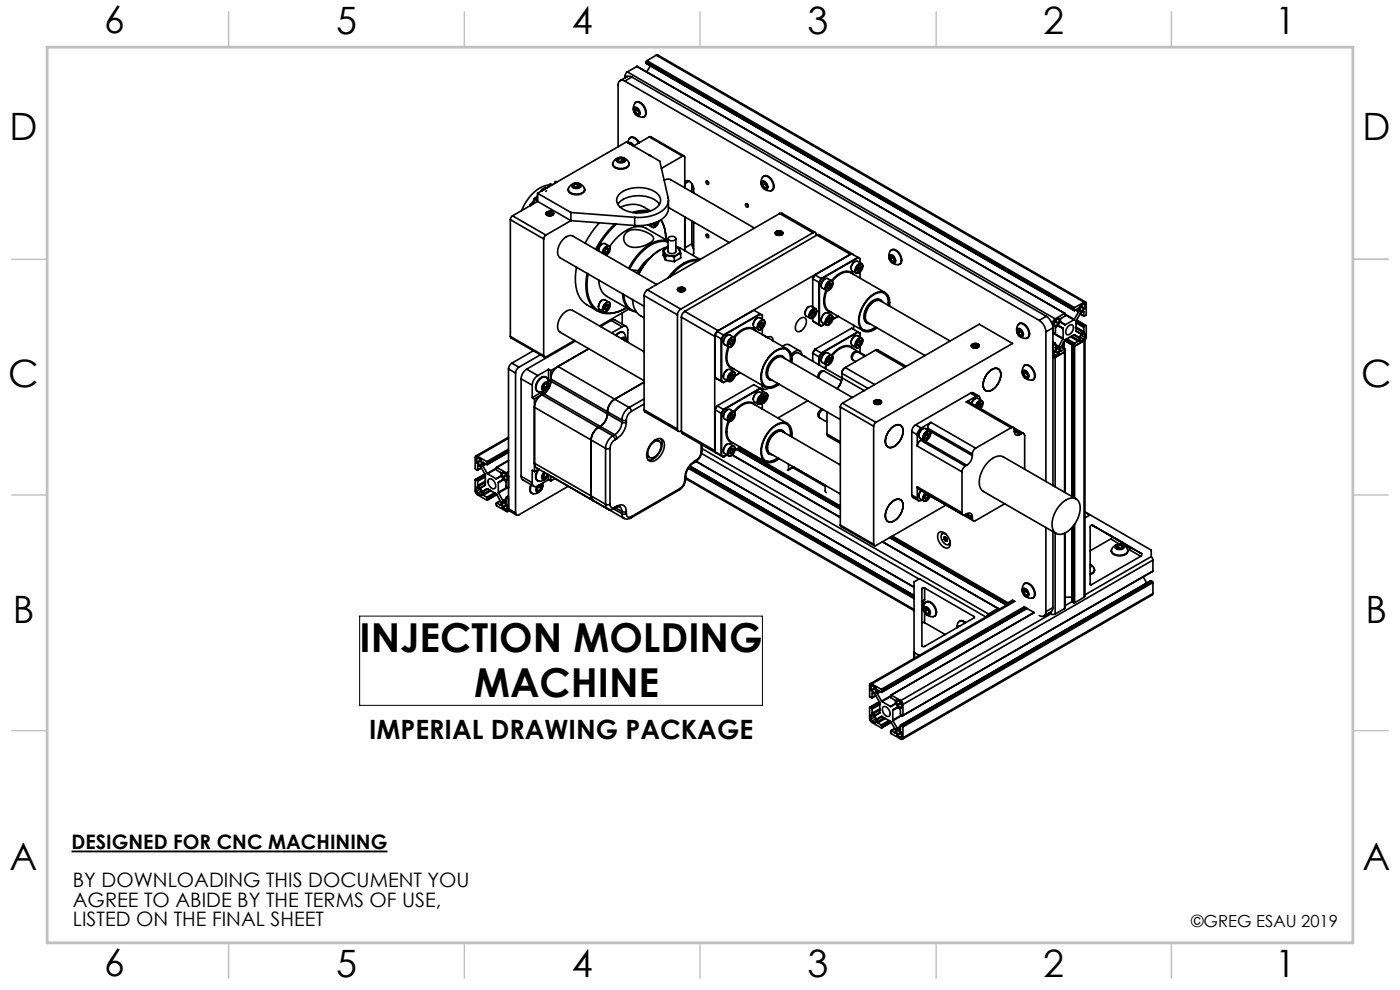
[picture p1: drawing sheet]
<svg xmlns="http://www.w3.org/2000/svg" width="297mm" height="210mm" viewBox="0 0 297 210" stroke-linecap="round" stroke-linejoin="round" font-family="sans-serif">
<defs><g id="words">
<g font-size="8.5">
<text x="76.3" y="138.3">INJECTION MOLDING</text>
<text x="100.6" y="147.8">MACHINE</text>
</g>
<g font-size="8">
<text x="22.1" y="7.1">6</text>
<text x="71.3" y="7.1">5</text>
<text x="121.3" y="7.1">4</text>
<text x="171.3" y="7.1">3</text>
<text x="221.3" y="7.1">2</text>
<text x="270.5" y="7.1">1</text>
<text x="2" y="29.6">D</text>
<text x="289" y="29.6">D</text>
<text x="1.8" y="82.1">C</text>
<text x="288.8" y="82.1">C</text>
<text x="2.7" y="132.1">B</text>
<text x="289.7" y="132.1">B</text>
<text x="2" y="184.6">A</text>
<text x="289" y="184.6">A</text>
<text x="22.1" y="207.1">6</text>
<text x="71.3" y="207.1">5</text>
<text x="121.3" y="207.1">4</text>
<text x="171.3" y="207.1">3</text>
<text x="221.3" y="207.1">2</text>
<text x="270.5" y="207.1">1</text>
</g>
<text font-size="5.6" x="78.3" y="156.8">IMPERIAL DRAWING PACKAGE</text>
<g font-size="4.2">
<text x="15.2" y="180.2">DESIGNED FOR CNC MACHINING</text>
<text x="15.5" y="188.2">BY DOWNLOADING THIS DOCUMENT YOU</text>
<text x="15.5" y="192.3">AGREE TO ABIDE BY THE TERMS OF USE,</text>
<text x="15.5" y="196.5">LISTED ON THE FINAL SHEET</text>
</g>
<text font-size="3.5" x="252.7" y="196.6">©GREG ESAU 2019</text>
</g></defs>
<path d="M15.2 180.6h67" fill="none" stroke="#000" stroke-width=".4"/>
<path d="M76.3 130.7h85.4v18.9h-85.4z" fill="none" stroke="#000" stroke-width=".21"/>
<path d="M287 55h7.5M287 144.8v55.2h-187.2" fill="none" stroke="#c0c0c0" stroke-width=".35"/>
<g fill="none" stroke="#c0c0c0" stroke-width=".3">
<path d="M48.5 2.5v7.5M98.5 2.5v7.5M148.5 2.5v7.5M198.6 2.5v7.5M248.5 2.5v7.5M2.5 55h7.5M287 55h7.5M2.5 105h7.5M287 105h7.5M2.5 155h7.5M287 155h7.5M48.5 200v7.5"/>
<path d="M98.5 200v7.5M148.5 200v7.5M198.6 200v7.5M248.5 200v7.5"/>
</g>
<path d="M10 10h277v190h-277z" fill="none" stroke="#c0c0c0" stroke-width=".6"/>
<g fill="none" stroke="#000" stroke-width=".35">
<path d="M132.5 17.2a.86 .86 0 0 0-1-.1 .86 .86 0 0 0-.4 .9v13.1M132.5 17.2l88 50.8M132.6 16.1v.4M132.6 16.1l.4 .2M133.1 15.3l-.3 .3-.2 .5M133.1 15.3l90.7 52.3M134 16.3l-.7-.1-1.8 .9M134 16.3l-1.5 .9M134 16.3l88 50.8M135.1 14.1l90.8 52.4M135.1 14.1l90.7 52.4M135.1 14.1l-2 1.2"/>
<path d="M137.1 13.4l90.8 52.5M137.1 13.1l90.7 52.4M137.1 13.4l90.7 52.4M137.1 13.1v.3M137.2 12.9l-.1 .2M137.2 12.9l90.8 52.4M138 14l-.8 1.3M139.2 11.7h.4l90.7 52.4M139.2 11.7l90.8 52.4M139.2 11.7l-2 1.2M115.4 40v.2h-.1M115.4 40l.2 .1"/>
<path d="M116.5 39.6l-.6 .3-.2-.1-.3 .2M116.6 39.3a7 7 0 0 0-5.3 4.1l-.6 1.3M116.6 39.2l-.1 .4M116.6 39.2l.2-.2 .3 .2M116.6 39.2l.3 .1M117.7 38.6l-.1 .3M117.7 38.6h.5M117.7 38.6l.3 .1M120.8 39.5a1.83 1.83 0 0 1 3.2 .7 2.02 2.02 0 0 1-2.9 .7 .76 .76 0 0 1-.5-1zM121.5 39.1l.9-.3a.74 .74 0 0 1 .9 .8 1.25 1.25 0 0 1-2-.1zM121.5 39.5a1.04 1.04 0 0 0 1.3 .2M121.5 39.5l.3 .3"/>
<path d="M121.7 39.1l-.2 .4M121.7 39.1v.6l.8-.1M122.5 39l-.8 .1M122.5 39l.5 .3M122.5 39.6l.3 .2M122.5 39v.6M123 39.3l-.2 .4M130 34.7a1.19 1.19 0 0 0 1.3 1.1h.9a1.19 1.19 0 0 0 1.3-1.1M130.3 34.1a1.73 1.73 0 0 1 1.9-.7 1.73 1.73 0 0 1 1.2 1.6 2.28 2.28 0 0 1-3.4 0v-.5zM130.9 33.6l.9-.2a.74 .74 0 0 1 .9 .7 1.25 1.25 0 0 1-2-.1zM131 34.1a1.04 1.04 0 0 0 1.3 .2M131 34.1l.2 .2"/>
<path d="M131.2 33.7l-.2 .4M131.2 33.7v.6l.7-.1M131.9 33.5l.6 .4M131.9 33.5l-.7 .2M131.9 34.2l.3 .1M131.9 33.5v.7M132.5 33.9l-.2 .4M133.2 30.3a.95 .95 0 0 1 .5-1.1 .95 .95 0 0 1 1.2 .3l.6 .8M133.3 30.3h.1a.94 .94 0 0 1 1.1 .6M133.5 30.5h.4M133.7 29.2a1.51 1.51 0 0 1 1.9 1.1M133.9 30.5l.4 .4"/>
<path d="M133.9 30.5h-.3M134 30.5v.2M134.5 22.8a1.13 1.13 0 0 1 1.1 1.7 1.13 1.13 0 0 1-1.1-1.7zM134.6 23.7l.5 .6M134.6 23v.7M134.7 21.9a1.09 1.09 0 0 1 1.7 .5l.4 .8a1.02 1.02 0 0 1 .1 1.1 1.02 1.02 0 0 1-1 .5 1.86 1.86 0 0 1-1.2-2.9zM135 21.7h-.1M135 21.7a2.02 2.02 0 0 1 2.1 2.2l-.2 .6-.3 .3M135.1 23a1.04 1.04 0 0 1 .5 1.2M135.1 23h-.5M135.2 23.4l.4 .5-.5 .4M135.2 23v.4"/>
<path d="M135.2 23.4l-.6 .3M135.6 24.2l-.5 .1M135.6 23.9v.3M137.7 29h.4l7 4.1M137.7 29l-3.3 2M137.7 29l7.1 4.1M137.7 32.9l.4 .2M137.8 32.9l.2 .2M140.9 38.2a1.31 1.31 0 0 1 1.3-.1l17.9 10.3M144.8 33.1a.29 .29 0 0 1 .3 0 .29 .29 0 0 1 .2 .3v6.4M144.8 33.1l-4.5 2.6M146.2 38.4l-.9 .6a.65 .65 0 0 1 .4-.7 .65 .65 0 0 1 .8 .4l.3 .3a2.61 2.61 0 0 1 .4 1.9"/>
<path d="M146.8 39v1.7M149.8 38.4a.43 .43 0 0 1 .5 .2 .43 .43 0 0 1-.1 .5l-.4-.4zM150.2 38.6l.1 .1M161.7 38.4a1.13 1.13 0 0 1 1 1.7 1.13 1.13 0 0 1-1-1.7zM161.7 39.3l.5 .6M161.7 38.7v.6M161.8 37.6a1.09 1.09 0 0 1 1.7 .4l.4 .8a1.02 1.02 0 0 1 .1 1.2 1.02 1.02 0 0 1-1 .5 1.86 1.86 0 0 1-1.2-2.9zM162 37.4a1.19 1.19 0 0 1 1.6 .5l.4 .8a1.19 1.19 0 0 1-.3 1.7M162.2 38.6a1.04 1.04 0 0 1 .5 1.3M162.2 38.6l-.5 .1M162.3 38.7v.3M162.3 39l.4 .6-.5 .3"/>
<path d="M162.3 39l-.6 .3M162.7 39.9h-.5M162.7 39.5v.4M108.3 46.6l7 4.1M108.3 46.6v24.8M108.7 45.8l-.3 .3-.1 .5M108.7 45.8l7.1 4.1M112.9 43.4l-.3-.2-.1 .4M113.3 42.2a.79 .79 0 0 1-.7 1.1M113.3 42.2l.2-.3 .5 .3M113.3 42.2l.7 .4M113.4 42.3l-.7 1"/>
<path d="M114 41.9l-.3 .1M114 41.5l-.4 .5M114 41l18.9-10.9 7.1 4.1 1.8 7.8a3 3 0 0 1-2.2 3.2l-2.3 .8-2.7 .1M114 42.7l-5.3 3.1M114 41l7.1 4.1M114 41v1.7M114 42.7l7.1 4.1M115 40.3h.1M115.3 40.2l-.3 .1M115.3 40.2v.1M115.3 50.7v24.7M115.4 40.1l-.4 .1-.1 .3"/>
<path d="M115.4 40.1l-.5 .1v.3M115.4 40.2h-.1M115.8 49.9l-.3 .3-.2 .5M115.9 45.1l.7-.3a.6 .6 0 0 1 .8 .7l-.8 .3a.6 .6 0 0 1-.7-.7zM115.9 40.4l-.1 .2M116 45h.1M116.1 45.4a.78 .78 0 0 0 .9 .1M116.1 45.4l.2 .2 .5-.1M116.2 45.1l-.1 .3M116.2 45.1v.4M116.8 44.8l-.8 .2M116.8 44.8a.55 .55 0 0 1 .6 .6 .89 .89 0 0 1-1.6-.2l.2-.2"/>
<path d="M116.8 44.8l.4 .2 .3 .3M116.8 45l.4 .2M116.8 45l-.6 .1M116.8 45.5l.1 .1h-.6M116.8 45v.5M117.2 45.2l-.2 .3M120.5 40.2a1.19 1.19 0 0 0 1.3 1.1h.9a1.19 1.19 0 0 0 1.3-1.1M121.1 46.8l-5.3 3.1M121.1 45.1l13.5 1M121.1 45.1v1.7M121.1 46.8l13.5 1M122.3 56.7a8.1 8.1 0 0 0 1.6 7.5l2.9 1.8"/>
<path d="M124.5 58a8.1 8.1 0 0 0 1.6 7.5 5.8 5.8 0 0 0 6.8-.2 5.6 5.6 0 0 1-6.5 .2 7.9 7.9 0 0 1-1.6-7.4M127 59.4a4.1 4.1 0 0 0 1.7 3.5l5.1 2.9M127.1 47.3l-1.7 2.1-1.3 2.2M127.8 51.7a1.69 1.69 0 0 0-.8 1.5 1.44 1.44 0 0 1 1.4-1.5l.8 .5M127.9 53.8a1.36 1.36 0 0 1 1.3-1.5 1.34 1.34 0 0 1-.6 1.9l.1-.1M128.3 53.4l.2 .3M128.3 53.2h.1M128.3 53.2l.6 .3M128.4 53l-.1 .2M128.7 52.8l.4 .2M128.9 53.5l-.4 .2M128.9 52.7a.76 .76 0 0 0-.6 .7"/>
<path d="M128.9 52.7l.2 .3M128.9 52.7l-.3 .1M129.1 53l-.2 .5M129.4 52.8v-.1a.5 .5 0 0 0-.2-.5 .5 .5 0 0 0-.5 0l-.7 .7-.2 .8M130.4 47.5l-2 2.3-2 3.1M130.8 47.5l-2.3 2.4-1.9 3.1M131.1 43.3a6.1 6.1 0 0 1 6.6-1.4 3.9 3.9 0 0 1 2.2 1.4M131.3 41.3a6.5 6.5 0 0 1 8.4 .1 2.04 2.04 0 0 1-1.2 3.1 6.9 6.9 0 0 1-7.1-.7 1.73 1.73 0 0 1-.1-2.5zM131.6 44a5.8 5.8 0 0 1 6.4 .7M132.9 49.3a4.6 4.6 0 0 1 5.2 .5 .88 .88 0 0 1 .5 .8 .88 .88 0 0 1-.6 .8 4.6 4.6 0 0 1-5.1 .5 1.74 1.74 0 0 1 0-2.6zM134.6 46.1v1.7M137.5 47.7l.9 .5"/>
<path d="M137.5 44.9l-1-.1-1.7 .3M137.9 44.8a5.7 5.7 0 0 0-3.7 .3M138 54.6l-1.8 1.7-1 1.7 .2-.6-1.4-.1M138.1 47.5a.54 .54 0 0 0 .2 .7 .54 .54 0 0 0 .7-.1M138.6 47.4v.3zM138.6 47.5l.4 .2M138.6 47.7h.4M139.2 47.2l.1 .1M139.3 47.1v.2M139.3 47.3l-.3 .4M139.4 47.1l-.1 .2M139.8 46.9l-.4 .9a.65 .65 0 0 1-1.1 .2l-.1-.5"/>
<path d="M140.1 53a11.9 11.9 0 0 0-4.6 5.1M140.1 53a12.5 12.5 0 0 0-4.6 5.2M140.2 46.6a7.7 7.7 0 0 1 1.1 4.2v-.2a7.3 7.3 0 0 0-1.1-3.9M140.7 53.2l.2 .4M140.7 53.2v.9l.5 1.1M140.9 53.6a1.52 1.52 0 0 0 1.2 .7M140.9 53.6l.3 .6M141.2 55.2l1.8 .3M141.2 54.2v1M141.2 54.2l.9 .1M141.4 52.6l.3-.1zM141.4 52.6a.72 .72 0 0 0-.5 1"/>
<path d="M141.4 52.6l-.7 .6M141.7 52.3l-1.6 .7M141.7 51.1l-4.6-2.7a4.3 4.3 0 0 0-4.6 .7l-1.3 1-1.9 2.2M141.7 51.2a5 5 0 0 0-4.8 1.3l-2 2.1-1.5 2.3M141.7 51.4a5 5 0 0 0-4.7 1.3l-1.9 2-1.5 2.3M141.7 50.6v2.7a.96 .96 0 0 0 1.7 0v-2.7M141.8 42.5a5.5 5.5 0 0 1-.3 2.8 6.7 6.7 0 0 1-6 2.6l-.9-.1M141.8 44l12.9 7.5M141.8 50.4l.9-.3a.62 .62 0 0 1 .7 .6 .95 .95 0 0 1-1.7-.2zM142.1 54.3l.9 .2M143 54.5v1M143.4 52.3l.8 .3 4.3 2.4"/>
<path d="M143.4 52.5l.5 .2 .3 .4zM143.7 54l-.7 .3h-.9M143.7 54l-.7 .5M144.2 53.1a.72 .72 0 0 1-.5 .9M144.2 53.1l.2 .6M144.4 53.7l-.7 .3M144.4 53.7v1l-1.4 .8M145.3 46v7.2M146.8 51.7l-1.5 .9 .1 .7M146.8 51.7l.4 1.1M146.8 46.9v4.8M147.2 47.1v6.6l-.2 .5"/>
<path d="M148.1 55.3a7.4 7.4 0 0 0-5.9 3.4M148.4 55.1a5.6 5.6 0 0 0-4.8 1.7l-1.9 2.2M149.8 49.7a.43 .43 0 0 1 .5 .3 .43 .43 0 0 1-.1 .4l-.4-.4zM150 48.8h.1M150.2 49.9l.1 .1M158.2 43.2a.43 .43 0 0 1 .5 .3 .43 .43 0 0 1-.2 .5l-.3-.3zM158.6 43.4l.1 .1M164.5 49.3l.8-.3a.6 .6 0 0 1 .8 .6l-.8 .3a.6 .6 0 0 1-.8-.6zM164.7 49.1l-.2 .5 .6 .3M164.7 49.1h.1M164.7 49.5a.78 .78 0 0 0 1 .2M164.7 49.5l.2 .2 .5-.1"/>
<path d="M164.9 49.2l-.2 .3M164.9 49.2v.5M165.4 45.3l.5-.1 7.1 4.1M165.4 45.3l7.1 4.1M165.4 45.3l-28 16.2M165.4 49.1l.4 .3M165.4 49.1l-.5 .1M165.4 49.6l.2 .1h-.6M165.4 49.1v.5M165.8 49.8l-.6 .1M165.8 49.8l-.7 .1M165.8 49.4l-.1 .3"/>
<path d="M165.8 49.1h.1M165.9 49.7l.2-.2a.83 .83 0 0 0-.8-.5 .83 .83 0 0 0-.8 .5l.6 .4M165.9 49.7l-.1 .1M172.4 59.1v6M172.5 49.4a.46 .46 0 0 1 .5 0 .46 .46 0 0 1 .2 .5M172.5 49.4l-28.1 16.2M172.9 58.3l-.5 .8 1.3 .8M172.9 58.3l1.3 .8M172.9 58.3h.1M173.3 49.9l.5-.1 7.1 4.1M173.3 49.9l7.1 4M173.3 49.9l-28 16.2"/>
<path d="M173.7 59.9h.1M173.7 59.9v9M173.8 59.9v9M174.2 59.1l-.5 .8M174.2 59.1l.1 .1M174.3 59.2l-.5 .7M175 59.2l-.6 .7-.2 .7M175.7 59.9a.56 .56 0 0 1 .9-.1 1.42 1.42 0 0 1-1.1 1.8 .94 .94 0 0 1 0-1.5zM176.5 59.6l-.9-.5a1.35 1.35 0 0 0-1.4 1.5M176.5 59.7a4.2 4.2 0 0 1 3.6-2l7.7 4.4M180.3 57.6l.7 .6M180.4 53.9l-28.1 16.2"/>
<path d="M180.5 56.9l.2 .5 .9 .5M180.6 53.9h-.2M180.7 53.8l1.8 1.1v.8M180.7 53.8l-7.8 4.5M180.7 53.8l.3 .2M181 58.2a2.32 2.32 0 0 0-3.4 .1l-1.2 1.2M181.4 55.5l-.7 .7-.2 .7M181.8 57.1l.1 .3M181.9 57.2l.4 .2M181.9 56.9v.5M181.9 57.4h.4M182 54.7l-7.7 4.5"/>
<path d="M182 54.7l.5 .2M182 54.7l-7.8 4.4M182.1 56.2a.56 .56 0 0 1 .8-.1 1.42 1.42 0 0 1-1.1 1.9 .94 .94 0 0 1 0-1.5zM182.1 56.6v.1M182.1 56.7l-.2 .2M182.1 56.7l.5 .3M182.3 56.5h.3M182.3 56.5l-.4 .4M182.3 57.9h-.1M182.5 57.7v1.3M182.6 57l-.3 .4M182.6 56.5v.5"/>
<path d="M182.8 55.9l-.9-.5a1.34 1.34 0 0 0-1.4 1.5M183 56.5a.5 .5 0 0 0-.2-.5 .5 .5 0 0 0-.5-.1l-.7 .8a.7 .7 0 0 0-.3 .8 .7 .7 0 0 0 .7 .5l.2-.1M188.8 54.1a1.13 1.13 0 0 1 1 1.7 1.14 1.14 0 0 1-1-1.7zM188.8 55l.5 .6M188.8 54.3v.7M188.9 53.2a1.09 1.09 0 0 1 1.7 .5l.4 .7a1.02 1.02 0 0 1 .2 1.2 1.02 1.02 0 0 1-1.1 .5 1.86 1.86 0 0 1-1.2-2.9zM189.1 53a1.19 1.19 0 0 1 1.6 .6l.4 .8a1.19 1.19 0 0 1-.3 1.7M189.3 54.3a1.04 1.04 0 0 1 .5 1.2M189.3 54.3h-.5M189.4 54.3v.4M189.4 54.7l.4 .5-.5 .4M189.4 54.7l-.6 .3"/>
<path d="M189.8 55.5l-.5 .1M189.8 55.2v.3M107.9 78.3v29.9M107.9 78.3l1.5 .8M108.3 71.4l.1 .3 7.1 4.1M108.3 71.4l7 4M108.6 77a1.56 1.56 0 0 0-.7 1.3M108.6 77l1.5 .9M109.4 79.1v29.7M110.1 77.9a1.56 1.56 0 0 0-.7 1.2M111.7 78.3a2.6 2.6 0 0 0-1.1 2M111.7 78.3l2.4 1.4"/>
<path d="M113.1 74.4l-4.5 2.6M114.1 79.7a2.6 2.6 0 0 0-1.2 2M114.6 75.3l-4.5 2.6M116.4 78.3l-2.3 1.4M116.4 78.3v2.3M116.4 78.3l.4 .3M116.8 78.6v2.3a3.4 3.4 0 0 1-1.5 2.6M121.9 72.2l-6.1 3.5a.29 .29 0 0 1-.3 .1 .29 .29 0 0 1-.2-.4M122.1 72.3l-10.4 6M124.9 74l-8.1 4.6M127.4 64l-.4 1.1M127.4 64l-.2 .3a1.07 1.07 0 0 0 0 1.3l.8 .5"/>
<path d="M127.4 64a.83 .83 0 0 1 1-.4l.8 .5M127.8 63.7l-.4 .3M128.3 65.3v.3M128.3 65.4l.4 .2M128.3 65.6h.4M128.3 64.6a.65 .65 0 0 1 1.1-.2 1.39 1.39 0 0 1-1.2 1.7 1.06 1.06 0 0 1 .1-1.5zM128.3 65.1v.5M128.5 64.9l-.2 .2M128.5 64.9l.5 .3M128.5 64.8v.1M128.7 64.7h.3M128.7 64.7l-.4 .4"/>
<path d="M129 65.2l-.3 .4M129 64.7v.5M129.4 64.7l-.2-.6a1.29 1.29 0 0 0-1.2 .7 1.29 1.29 0 0 0 .1 1.4l.6-.2M129.6 68l.5-.2 .4 .1 2.3 1.3M129.6 68l2.4 1.3M129.6 68l-2.2 1.3M130.7 71.2a1.1 1.1 0 0 1 1.7-.5 1.86 1.86 0 0 1 .3 1.6l-.1-.6a.55 .55 0 0 0-.8 .1M131.9 71.9l.4-.2zM132 71.9l.6 .2M132 69.3a.72 .72 0 0 1 .8-.1 .72 .72 0 0 1 .4 .8v2.6M132 69.3l-2.2 1.3M132 66.4v2.4"/>
<path d="M132.1 62.3a3.6 3.6 0 0 0 2.9 3.9M132.2 70.5h-.1a1.25 1.25 0 0 0-1.5 .6M132.3 71.7l.3 .4M132.3 62.5a3.5 3.5 0 0 0 2.6 3.5M132.6 72.1v.1M132.6 72.1l-.1 .1M133.4 65.6l-6.2 3.5M134.2 63.6a4 4 0 0 0 2.4 3.8M136.6 74.6l-15.1-8.7a2.42 2.42 0 0 0-2.8 1.7l-.2 .5a1.93 1.93 0 0 0 .3 2.4l17.8 10.3M136.6 62.7l7.1 4.1M136.6 62.7v24.2M137.4 61.5a1.56 1.56 0 0 0-.8 1.2"/>
<path d="M137.4 61.5l7 4.1M139.3 60.4l-17.8-10.3a2.42 2.42 0 0 0-2.8 1.7l-.2 .5a1.93 1.93 0 0 0 .3 2.4l17.8 10.3M143.7 66.8v24.2M143.8 61.2l.7-.3a.6 .6 0 0 1 .8 .7l-.8 .3a.6 .6 0 0 1-.7-.7zM144 61.1h.1M144 61.5a.78 .78 0 0 0 1 .2M144 61.5l.2 .2 .5-.1M144 61.1a.9 .9 0 0 1 1.3 .4 .89 .89 0 0 1-1.5-.2l.1-.1M144 61.1l-.1 .1M144.1 61.2l-.1 .3M144.1 61.2v.5M144.2 61l-.3 .2"/>
<path d="M144.3 61.7h.6M144.4 65.6a1.56 1.56 0 0 0-.7 1.2M144.6 67.3l7 4.1M144.6 67.3v24.2M144.7 61.1l.4 .2M144.7 61.1l-.6 .1M144.7 61.6l.2 .1M144.7 61.1v.5M145.1 61.3l-.1 .4M145.1 61.1l.3 .4M145.3 66.1a1.56 1.56 0 0 0-.7 1.2M145.3 66.1l7 4"/>
<path d="M151.6 71.4v24.2M152.1 70.3l-.4 .8v9l1.8 1M152.1 70.3l-.4 .8 1.3 .8M152.1 70.3l1.4 .8M152.3 70.1a1.56 1.56 0 0 0-.7 1.3M153 71.9h.1M153 71.9l.1 8.9M153.1 71.9v8.9M153.5 71.1l-.5 .8M153.5 71.1h.1M153.5 71.1l-.4 .8M154.3 78.4a1.7 1.7 0 0 0-.8 1.5"/>
<path d="M154.3 71.1a1.7 1.7 0 0 0-.8 1.5M154.5 73.5a4.2 4.2 0 0 0 .2 4.3l.9 .4h-.2M154.7 73.6a3.6 3.6 0 0 0 .5 4.4l7.2 4.1M154.8 72.8v.2M154.8 72.8l.4 .3M154.8 73l.4 .1M154.9 79.3a.61 .61 0 0 1 1-.1 1.37 1.37 0 0 1-1.2 1.7 1.13 1.13 0 0 1 .2-1.6zM154.9 72a.61 .61 0 0 1 1-.1 1.37 1.37 0 0 1-1.2 1.7 1.13 1.13 0 0 1 .2-1.6zM155 72.3h.1M155 79.6h.1M155 79.6l-.2 .2M155 79.6l.5 .3"/>
<path d="M155 72.3l-.2 .2M155 72.3l.5 .3M155.2 79.4a.78 .78 0 0 0-.4 .9M155.2 79.4l.3 .1M155.2 72.1a.78 .78 0 0 0-.4 .9M155.2 72.1l.3 .1M155.5 79.9l-.3 .5M155.5 79.5v.4M155.5 72.6l-.3 .5M155.5 72.2v.4M155.7 78.9l-.8-.5a1.35 1.35 0 0 0-1.2 2l.8 .5M155.7 71.6l-.8-.5a1.35 1.35 0 0 0-1.2 2l.8 .5"/>
<path d="M155.8 71.6a3.5 3.5 0 0 1 4-1.7l7.2 4.2M156 79.5l-.2-.6a1.33 1.33 0 0 0-1.4 1.8l.4 .2 .4-.1M156 72.1l-.2-.5a1.33 1.33 0 0 0-1.4 1.8l.4 .2 .4-.1M157 79.1l-1.1 .6M159.5 69.6l.8 .6a2.32 2.32 0 0 0-3.4 .1l-1.2 1.2M160.6 67.5a1.7 1.7 0 0 0-.8 1.4M161.1 69.1l.1 .3M161.1 69.2l.4 .2M161.2 69.4h.3M161.2 68.3a.61 .61 0 0 1 1-.1 1.37 1.37 0 0 1-1.2 1.7 1.13 1.13 0 0 1 .2-1.6zM161.3 66.7l-7.8 4.4M161.3 66.7l.4 .2"/>
<path d="M161.3 68.7l.6 .3M161.3 68.6v.1M161.3 68.7l-.1 .2M161.5 68.5a.78 .78 0 0 0-.3 .9M161.5 68.5h.4M161.7 67.7v-.9l-1.8-1-7.8 4.5M161.7 69.7v1.3l1 .5M161.9 69l-.4 .4M161.9 68.5v.5M162 67.9l-.8-.5a1.35 1.35 0 0 0-1.2 2l.9 .5M162.3 68.5l-.2-.6a1.33 1.33 0 0 0-1.4 1.9l.4 .2 .4-.2M162.5 71.4l.2 .1a.8 .8 0 0 1 .9 0 .8 .8 0 0 1 .4 .8"/>
<path d="M166 73.5l.2-.1a1.15 1.15 0 0 1 1.2-.3l2.3 1.3M166.1 75.6l-.2-.1a2.34 2.34 0 0 0-2.7 1.5 2.55 2.55 0 0 0-.1 3.4l.2 .1M166.5 76.1a1.28 1.28 0 0 0-2-.2 4 4 0 0 0-1.6 4.2 1 1 0 0 0 1 .6M166.9 74.1a2.57 2.57 0 0 1 .8 2.6M167.9 76.8a2.3 2.3 0 0 0-1.5-2.8 4.5 4.5 0 0 0-3.8 2.6 5 5 0 0 0-.7 4.9 2.17 2.17 0 0 0 3.3 0M167.9 75.2l.2-.2a1.09 1.09 0 0 1 1-.6 1.09 1.09 0 0 1 1 .6v.3M168 76.9a2.45 2.45 0 0 0-1.4-3 4.4 4.4 0 0 0-4 2.4 5.6 5.6 0 0 0-.9 5 1.89 1.89 0 0 0 2.9 .7l.7-.5M168 75.6l.1-.2a1.19 1.19 0 0 1 1.3-.5l9.2 5.3M169.4 67.9a.85 .85 0 0 1 .9-.6 .85 .85 0 0 1 .8 .8 2.24 2.24 0 0 1-1.8 2.3 1.12 1.12 0 0 1-.4-1.8zM170.4 75.5l.5 .3M170.8 66.5l.1 .5 1 .5M171.5 65.1l-.6 .7-.1 .7"/>
<path d="M171.6 65.1h-.1M172.1 66.7v.3M172.1 66.8l.4 .2M172.1 67h.4M172.3 65.8a.56 .56 0 0 1 .9-.1 1.42 1.42 0 0 1-1.1 1.8 .94 .94 0 0 1 0-1.5zM172.3 66.2v.1M172.3 66.3l-.1 .1M172.3 66.3l.5 .3M172.4 67.5v.6l1.3 .8M172.4 74.9v1.7M172.5 66.1h.3M172.5 66.1a.78 .78 0 0 0-.4 .9"/>
<path d="M172.5 67.4l-.1 .1M172.8 66.6l-.3 .4M172.8 66.1v.5M172.9 68.4l1.3 .8M172.9 74.1l-.5 .8 1.3 .8M172.9 74.1l1.3 .8M172.9 74.1h.1M173 65.5l-.8-.5a1.34 1.34 0 0 0-1.4 1.5M173.3 66.1v-.1a.5 .5 0 0 0-.2-.5 .5 .5 0 0 0-.6 0l-.7 .8a.7 .7 0 0 0-.2 .8 .7 .7 0 0 0 .6 .4h.2M173.7 75.7v1.7M173.7 75.7h.1M173.8 68.9l.4 .3"/>
<path d="M173.8 75.7v1.7M173.8 68.9h-.1M174.2 60.6l.2 .5 .9 .5M174.2 76.4l.2 .5 .9 .5M174.2 67.9l.2 .5 .9 .5M174.2 74.9l-.5 .8M174.2 74.9h.1M174.3 74.9l-.5 .8M174.8 78.7a1.05 1.05 0 0 0-1 .4 1.05 1.05 0 0 0-.2 1.1M175 68.7l-.8 .5M175 74.9l-.6 .8-.2 .7M175 66.5l-.6 .7-.2 .7"/>
<path d="M175.2 61.6a4.2 4.2 0 0 0 .2 4.2l1 .5M175.2 77.4l-.2 .7M175.4 61.6a3.6 3.6 0 0 0 .5 4.4l7.2 4.2M175.4 77.4l-.3 .8M175.5 60.8l.1 .3M175.5 76.6l.1 .2M175.5 68.1l.1 .3M175.5 60.9l.4 .2M175.5 76.6l.4 .3M175.5 68.2l.4 .2M175.6 61.1h.3M175.6 76.8l.3 .1"/>
<path d="M175.6 68.4h.3M175.7 75.6a.56 .56 0 0 1 .9 0 1.42 1.42 0 0 1-1.1 1.8 .94 .94 0 0 1 0-1.5zM175.7 67.2a.56 .56 0 0 1 .9-.1 1.42 1.42 0 0 1-1.1 1.8 .94 .94 0 0 1 0-1.5zM175.7 60.3h.1M175.7 67.6v.1M175.7 76.1h.1M175.7 60.3l-.1 .2M175.7 60.3l.6 .4M175.7 76.1l-.1 .2M175.7 76.1l.6 .3M175.7 67.7l-.1 .2M175.7 67.7l.6 .3"/>
<path d="M175.9 60.1l.4 .1M175.9 60.1a.78 .78 0 0 0-.3 1M175.9 75.9l.4 .1M175.9 75.9a.78 .78 0 0 0-.3 .9M175.9 67.5h.4M175.9 67.5a.78 .78 0 0 0-.3 .9M176.1 66.2l.3 .1M176.3 60.7l-.4 .4M176.3 60.2v.5M176.3 76.4l-.4 .5M176.3 76v.4M176.3 68l-.4 .4"/>
<path d="M176.3 67.5v.5M176.5 75.4l-.9-.5a1.35 1.35 0 0 0-1.4 1.5M176.5 66.9l-.9-.5a1.35 1.35 0 0 0-1.4 1.5M176.5 75.4a3.9 3.9 0 0 1 3.8-1.8l3.3 1.9M176.7 60.2v-.1a.5 .5 0 0 0-.2-.5 .5 .5 0 0 0-.6 0l-.7 .8a.7 .7 0 0 0-.2 .8 .7 .7 0 0 0 .7 .4l.2-.1M176.7 76v-.1a.5 .5 0 0 0-.2-.5 .5 .5 0 0 0-.6 0l-.7 .8a.7 .7 0 0 0-.2 .8 .7 .7 0 0 0 .7 .4l.2-.1M176.7 67.5v-.1a.5 .5 0 0 0-.2-.5 .5 .5 0 0 0-.6 0l-.7 .8a.7 .7 0 0 0-.2 .8 .7 .7 0 0 0 .7 .4l.2-.1M177.8 67.1l-1.1 .6M178.6 80l-.3 1.3-.7 1.1M179.3 78a1.56 1.56 0 0 0-.7 1.2l5.5 3.2M179.3 78l-.4 .3-.2 .5-.1 1.3M179.3 78l6.3 3.6"/>
<path d="M180.5 72.7l.2 .5 .9 .5M181 74a2.32 2.32 0 0 0-3.4 .1l-1.2 1.2M181.1 69v.9M181.4 71.3l-.7 .7-.2 .7M181.8 72.9l.1 .3M181.9 73l.4 .2M181.9 74.6a1.02 1.02 0 0 0-1.1 .5 1.02 1.02 0 0 0 .1 1.2M181.9 73.2h.4M182 70.5l-7.7 4.4M182 70.5l.5 .2M182 70.5l-7.8 4.4M182.1 72a.56 .56 0 0 1 .8-.1 1.42 1.42 0 0 1-1.1 1.8 .94 .94 0 0 1 0-1.5z"/>
<path d="M182.1 72.4v.1M182.1 72.5l-.2 .2M182.1 72.5l.5 .3M182.3 72.3h.3M182.3 72.3a.78 .78 0 0 0-.4 .9M182.3 73.6l-.1 .1M182.5 71.5v-.8l-1.8-1.1-7.8 4.5M182.5 73.5v1.3M182.6 72.8l-.3 .4M182.6 72.3v.5M182.8 71.7l-.9-.5a1.34 1.34 0 0 0-1.4 1.5M183 72.3v-.1a.5 .5 0 0 0-.2-.5 .5 .5 0 0 0-.5 0l-.7 .8a.7 .7 0 0 0-.3 .8 .7 .7 0 0 0 .7 .5l.2-.1"/>
<path d="M183.5 75.5l-1.5-.8a1.15 1.15 0 0 0-1 1.7l.5 .3M185.7 74.3l.5-.1 6 3.5M185.7 74.3l-6.4 3.7M185.7 74.3l6.3 3.6M185.7 69.4l-.2 .1a2.58 2.58 0 0 1-2.4 .5M186.9 63.7l-.2-.1a2.34 2.34 0 0 0-2.8 1.5 2.55 2.55 0 0 0-.1 3.4l.2 .1M187.3 64.1a1.28 1.28 0 0 0-2.1-.2 4 4 0 0 0-1.6 4.2 1 1 0 0 0 1 .6M187.6 62.2a2.57 2.57 0 0 1 .8 2.5M188.6 64.9a2.3 2.3 0 0 0-1.4-2.9 4.5 4.5 0 0 0-3.9 2.7 5 5 0 0 0-.6 4.8 2.17 2.17 0 0 0 3.2 0M188.7 64.9a2.45 2.45 0 0 0-1.4-3 4.4 4.4 0 0 0-3.9 2.5 5.6 5.6 0 0 0-1 5 1.89 1.89 0 0 0 2.9 .6l.7-.5M201.6 72.3l-14.8-8.5a2.32 2.32 0 0 0-2.7 1.6 2.23 2.23 0 0 0 0 3l12.1 7M206.1 73.2l.8-.3a.6 .6 0 0 1 .8 .6l-.8 .3a.6 .6 0 0 1-.8-.6z"/>
<path d="M206.3 73l-.2 .2v.3l.7 .3M206.3 73.4a.78 .78 0 0 0 1 .2M206.3 73.4l.3 .2M206.5 73.1l-.2 .3M206.5 73.1v.5M207.1 73l.4 .2M207.1 73l-.6 .1M207.1 73.5l.1 .1h-.6M207.1 73v.5M207.1 73.5l-.5 .1M207.5 73.7l-.5 .1M207.5 73.7l-.7 .1"/>
<path d="M207.5 73.2l-.2 .4M207.6 73.6l-.1 .1M207.6 73.6l.1-.2a.83 .83 0 0 0-.8-.5 .83 .83 0 0 0-.8 .5l.7 .4M207.6 73.6h.1M209.7 79a1.59 1.59 0 0 1 2.4-.4 3.5 3.5 0 0 1-2.6 4.4 1.41 1.41 0 0 1-.9-2l.4-1zM209.7 78.9a1.49 1.49 0 0 1 2.5-.3 3.6 3.6 0 0 1-2.5 4.4 1.19 1.19 0 0 1-1.1-1.6l.2-1zM215.9 69.7a1.14 1.14 0 0 1 1 1.7 1.13 1.13 0 0 1-1-1.7zM215.9 70.6l.5 .6M215.9 70v.6M216 68.9a1.09 1.09 0 0 1 1.7 .4l.4 .8a1.02 1.02 0 0 1 .2 1.2 1.02 1.02 0 0 1-1.1 .5 1.86 1.86 0 0 1-1.2-2.9zM216.3 68.6l-.1 .1M216.3 68.6a2.02 2.02 0 0 1 2.1 2.2l-.3 .8"/>
<path d="M216.4 69.9a1.04 1.04 0 0 1 .5 1.3M216.4 69.9l-.5 .1M216.5 70.3l.4 .6-.5 .3M216.5 70v.3M216.5 70.3l-.6 .3M216.9 71.2h-.5M216.9 70.8v.4M217 78.6a1.13 1.13 0 0 1 1.1 1.7 1.13 1.13 0 0 1-1.1-1.7zM217.1 79.5l.5 .5M217.1 78.8v.7M217.2 77.7a1.09 1.09 0 0 1 1.7 .5l.4 .7a1.02 1.02 0 0 1 .1 1.2 1.02 1.02 0 0 1-1 .5 1.86 1.86 0 0 1-1.2-2.9zM217.5 77.5h-.1"/>
<path d="M217.5 77.5a2.02 2.02 0 0 1 2.1 2.2l-.4 .8M217.6 78.8a1.04 1.04 0 0 1 .5 1.2M217.6 78.8h-.5M217.7 78.8v.3M217.7 79.1l.4 .6-.5 .3M217.7 79.1l-.6 .4M218 71.7h-.1M218.1 79.6v.4M220.5 68a3.1 3.1 0 0 1 1.4 2.4M221.9 70.4v31.7M222 67.1a3.1 3.1 0 0 1 1.4 2.4l-1.5 .9M222 67.1l-1.5 .9"/>
<path d="M223 68.2l.4 .3M223.4 75.5a.29 .29 0 0 0 .1 .3 .29 .29 0 0 0 .3 0M223.4 70.8h.1M223.4 72.5l.5 .3M223.4 75.8h.1M223.4 68.5v34.5M223.4 72.9l.1 .1M223.4 72.6l.4 .2M223.5 73l-.1 .2M223.6 70.8l1.9 1.1M223.7 75.3l.2 .1M223.7 69.1l.1 .1"/>
<path d="M223.7 74.5v.8M223.7 74.5l.9 .5M223.7 70.7l1.8 1.1M223.7 68.2l.9 .5M223.8 74.4l-.1 .1M223.8 74.4l.9 .5M223.8 72.8l.1 .1v.9M223.8 72.8l-.3 .2M223.8 68.1l.9 .5M223.8 75.8l-.4 .1M223.8 67.6l-.3 .4-.1 .5M223.8 75.8v27.5"/>
<path d="M223.9 73.8l.1 .1M223.9 73.3l.6 .3M223.9 73.1l.7 .4M224.5 69.1l1 .6M224.5 69.1l-.6 .4-.1 1.1-.4 .2M224.5 73.6l-.5 .3M224.6 73.5l-.1 .1M224.6 67.6h.1M224.6 67.6l-.9 .5v1M224.6 75l-.7 .4M224.6 73.9h.1M224.6 73.9l-.8 .5"/>
<path d="M224.6 68.7l-.8 .5M224.7 74.9l-.1 .1M224.7 68.6l-.1 .1M224.7 67.6v1M224.7 73.9v1M225 74.4l.1 .1M225 68.3l1 .6M225.1 73.6l.7 .4M225.1 73.6l.8 .4M225.5 71.9l-.9 1.6M225.5 71.8v.1M225.5 69.7v2.1"/>
<path d="M225.6 72.6v1.3M225.8 72.4v1.5M225.8 74l.2 .1-.2 .5M225.8 66.5l.1 .5-.9 .6v.7M225.8 74.6l-2 1.2M225.8 74l-.7 .5M225.8 66.5l-2 1.1M225.8 74.6v29.8M225.9 72.3l2 1.1M225.9 72.2l1.9 1.2M225.9 74.6v29.8M226 66.8l1.8 1"/>
<path d="M226 66.6l1.9 1.2M226.1 72l1.7 1M226.3 71.9l1.7 .9M226.6 69.3a.65 .65 0 0 1 1.1-.1 1.47 1.47 0 0 1-1.4 1.8 1.21 1.21 0 0 1 .3-1.7zM227.1 71.4l1.6 1M227.3 71.3l1.6 .9M227.4 73.2v32.1M227.4 73.2v.1M227.4 73.3l.3 .1M227.4 73.3v32M227.7 73.4h.3M227.7 73.4v32.1"/>
<path d="M227.8 71l1.1 .6M227.8 71l-1.9 1.1-.9 1.7v.6M227.8 67.8l-1.8 1.1M227.8 73.4h.2M227.8 65.5v.3M227.8 73v.4M227.9 67.8h-.1M228 72.8l-.2 .2M228 65.3l-.2 .2M228 73.4v32.2M228.1 65.8l.7 .4M228.3 65.7l.6 .3"/>
<path d="M228.3 70.2l1 .6M228.3 69.4l1.6 .9M228.3 69.7l1.5 .8M228.3 68.2l1.7 1M228.3 68.5l1.6 .9M228.4 67.9l1.9 1.2M228.4 67.9l2 1.2M228.7 65.4l.2 .1M228.7 65.4l-.8 .5-.1-.1M228.7 72.4l-.7 .4M228.8 66.2l-.9 1.6M228.9 72.2l-.2 .2"/>
<path d="M228.9 66l-.1 .2M228.9 65.5v.5M228.9 71.6v.6M229.1 66.6l.8 .5M229.1 72.3h.1M229.1 66h.1M229.1 65v1M229.1 65l.9 .6M229.1 71.5l.8 .5M229.2 66.6l.7 .4M229.2 64.9l-.1 .1M229.2 64.9l.9 .5"/>
<path d="M229.4 71.1l.7 .4M229.8 66l.1 .1M229.8 66l-.5 .4-1 1.6v2.2M229.8 70.5l-.5 .3M229.9 64.5l.2 .1M229.9 72l-.7 .3M229.9 64.5l-.7 .4M229.9 70.3l-.1 .2M229.9 66.1v.9M229.9 69.4v.9M230 64.1a.29 .29 0 0 1 .3 0 .29 .29 0 0 1 .1 .3v2.3l-.4 .4-.1-.1M230 72.3l-2 1.1"/>
<path d="M230 72.3v54.4M230 64.1l-2 1.2M230 69.2l-.1 .2M230 70.7l-.8 .6-.1 1M230 70.7l.1 .1M230 65.6l-.8 .4M230.1 71.5l-.2 .5M230.1 65.4l-.1 .2M230.1 64.6v.8M230.1 70.8v.7M230.2 72.1v54.3l-.2 .3M230.3 69.1h.1v2.5l-.4 .7"/>
<path d="M230.3 69.1l-.3 .1M101.1 98.1l.1 .1M101.1 97.3v.8M101.2 98.2l.8 .5M101.3 96.8a.29 .29 0 0 0-.4-.1 .29 .29 0 0 0-.1 .3v2.4l.4 .3h.1M101.3 96.8l2 1.1M101.3 98.8v.9M101.3 97.2l-.2 .1M101.3 97.2l.7 .3M101.5 98.7l.5 .3 1 1.7v2.2M101.5 98.7l-.2 .1M102 97.5l.1 .2"/>
<path d="M102 97.5l-.9 .6M102.1 99.2l-.8 .5M102.1 98.6l-.1 .1M102.1 97.7v.9M102.1 97.7l-.9 .5M102.1 99.3l-.8 .4M102.4 98.7v.1M102.4 98.2v.5M102.4 98.8l1 1.6M102.5 98.1l-.1 .1M102.5 98.1l.8 .5 .1-.1M103 98.4l-.6 .3"/>
<path d="M103.1 98.4l-.7 .4M103.3 97.9l.1 .2M103.4 98.1v.4M105.3 99.4l-1.9 1.1M105.3 99.3l-1.9 1.1M105.4 99.1l-.1 .5 .9 .7 .1 .7M105.4 99.1l2 1.2M107.9 97.7l-2.6 1.4M107.9 95.9l-4.5 2.6M107.9 92.7l-7 4M107.9 97.7l-2.5 1.4M107.9 95.3l-4.6 2.6"/>
<path d="M107.9 95.5l-4.5 2.6M107.9 93l-6.6 3.8M110.6 80.3l2.3 1.4M110.6 80.3v20.7M112.9 81.7v2.6M112.9 84.3l.5 .3M113.4 84.6v15.4M114.2 99.6l-.4 .7a1.17 1.17 0 0 0 .3 1.7M114.3 99.5l-.9 .5M114.4 99.6a1.84 1.84 0 0 0-.3 2.4 1.81 1.81 0 0 0 2.2-1.3l-.2 .5a.76 .76 0 0 1-1.1 .4v-.8l.4-.6M114.6 80.4a1.01 1.01 0 0 1 1.3-.3 1.01 1.01 0 0 1 .5 1.2 1.72 1.72 0 0 1-2.5 1.6 2.17 2.17 0 0 1 .7-2.5zM114.8 83.2l-1.9 1.1"/>
<path d="M114.8 83.2l15.6 9M114.9 83.7a3.4 3.4 0 0 0-1.5 2.7l15.1 8.7M114.9 83.7l15.1 8.7M115.1 82.2l.3 .4M115.1 83l-.3 .2M115.3 83.5l-1.9 1.1M115.3 83.5l-.4 .2M115.4 82l-.3 .1M115.4 82l.5 .3M115.4 81.3a.56 .56 0 0 1 .8-.2 1.25 1.25 0 0 1-1 1.7 1.01 1.01 0 0 1 .2-1.5zM115.6 81.3l-.2 .7M115.6 81.3l.6 .3"/>
<path d="M115.8 80l-.1-.1a2.05 2.05 0 0 0-2 2.6l.4 .5M115.9 81.2l.3 .4M115.9 81.2a1.05 1.05 0 0 0-.8 1M115.9 81.2l-.3 .1M115.9 82.3l-.5 .3M116.2 81.6l-.3 .7M116.4 80.6l-.1 .4M116.4 80.6l12.5 7.2M128.5 95.1l.4 .1 .5-.1M128.5 95.1v11.9M128.9 87.8a3.6 3.6 0 0 1-2.3 3.1l-.8 .9-.4 1.5v11.9l.1 .6 .3 .4M128.9 87.8l3 1.8"/>
<path d="M129.4 95.1v11.9M130 92.4a3.4 3.4 0 0 0-1.5 2.7M130 92.4l.3 .4 .2 .5M130.4 92.2l.3 .4 .2 .4M130.4 92.2l-.4 .2M130.5 93.3l-.8 .8-.3 1M130.9 93l-.4 .3M131.9 89.1l.5 .1 .5-.1M131.9 89.6a3.4 3.4 0 0 1-1.5 2.6M131.9 89.6l.5 .1 .5-.1M131.9 89.1v.5M132.9 89.6a4.4 4.4 0 0 1-2 3.4"/>
<path d="M132.9 89.1v.5M133.5 86.4a3.4 3.4 0 0 0-1.6 2.7M133.5 86.4l.3 .4 .1 .5M133.5 86.4l-15.1-8.7a3.4 3.4 0 0 0-1.6 2.7l15.1 8.7M133.9 87.3l-.7 .8-.3 1M136.6 81.1l-6.2 3.6a3.4 3.4 0 0 0-1.5 3.1M136.6 86.9l.3 .5 7 4.1M136.6 86.9l7.1 4.1M136.6 84.6l-3.1 1.8M136.6 85.7l-2.7 1.6M137.2 96.2l.2 .5 .4 .4M138.3 93.9a1.59 1.59 0 0 1 2.4-.4 3.5 3.5 0 0 1-2.6 4.4 1.41 1.41 0 0 1-.8-2l.3-1z"/>
<path d="M138.3 94.1a1.02 1.02 0 0 1 1-.6 1.02 1.02 0 0 1 .9 .7 2.76 2.76 0 0 1-2 2.9 1.17 1.17 0 0 1-.6-1.7zM138.8 93.4h.6l.4 .2M140.1 93a3.4 3.4 0 0 1-1.7 4.5l-.9 .1M143.7 91a.46 .46 0 0 0 .3 .5 .46 .46 0 0 0 .6-.2M144.6 91.5l.2 .5 7 4M144.6 91.5l7 4.1M146 99.3l47.9 27.7M146.2 99.1l47.7 27.6M146.3 98.9l47.6 27.5M146.4 98.9l47.5 27.4M147.1 98.2a3.7 3.7 0 0 0-1.6 2.9M147.3 97.9a4.4 4.4 0 0 0-2 3.4"/>
<path d="M147.3 97.9l-.2 .3M147.5 98l-.4 .2M147.6 97.9l46.3 26.7M147.7 97.6l-.2 .3M147.7 97.6l-.4 .3M147.7 97.8l46.2 26.7M148.7 95.8l-.3 1.1-.7 .7M148.7 94.3v1.5M148.8 96.2l46.2 26.6M148.9 95.5a2.95 2.95 0 0 1-1.4 2.4M148.9 95.5l-.2 .3M148.9 94.4v1.1"/>
<path d="M148.9 95.2l60.8 35M151.6 95.6l.1 .2M151.7 86.9v9M151.7 95.9l1.8 1M151.7 95.9l.3 .2M152.1 86.1l-.4 .8 1.3 .8M152.1 86.1l1.4 .7M152.1 86.1h.1M153 87.7l.1 8.9M153 87.7h.1M153.1 80.8l.4 .3M153.1 87.7v8.9"/>
<path d="M153.1 96.6l.4 .3M153.5 86.8l-.5 .9M153.5 86.8v.1M153.5 86.9l-.4 .8M154.2 80.7l-.7 .4M154.2 96.5l-.7 .4M154.3 94.2a1.7 1.7 0 0 0-.8 1.5M154.3 86.9a1.7 1.7 0 0 0-.8 1.4M154.5 89.3a4.2 4.2 0 0 0 .2 4.3l.9 .4M154.7 89.4a4 4 0 0 0 .2 4.1l7.5 4.4M154.8 95.9v.2M154.8 80.1v.2"/>
<path d="M154.8 88.6v.2M154.8 95.9l.4 .3M154.8 80.1l.4 .3M154.8 88.6l.4 .3M154.8 96.1l.4 .1M154.8 80.3l.4 .1M154.8 88.8l.4 .1M154.9 95.1a.61 .61 0 0 1 1-.1 1.37 1.37 0 0 1-1.2 1.7 1.13 1.13 0 0 1 .2-1.6zM154.9 87.7a.61 .61 0 0 1 1 0 1.37 1.37 0 0 1-1.2 1.6 1.13 1.13 0 0 1 .2-1.6zM155 88.1h.1M155 95.4h.1M155 95.4l-.2 .2"/>
<path d="M155 95.4l.5 .3M155 88.1l-.2 .2M155 88.1l.5 .3M155.2 95.2a.78 .78 0 0 0-.4 .9M155.2 95.2l.3 .1M155.2 87.9a.78 .78 0 0 0-.4 .9M155.2 87.9h.3M155.3 96.5l23 13.3M155.3 96.5l23 13.2M155.5 95.7l-.3 .5M155.5 95.3v.4M155.5 88.4l-.3 .5"/>
<path d="M155.5 87.9v.5M155.7 94.7l-.8-.5a1.35 1.35 0 0 0-1.2 2l.8 .5M155.7 87.3l-.8-.4a1.35 1.35 0 0 0-1.2 2l.8 .5M155.8 87.4a3.9 3.9 0 0 1 3.8-1.8l7.4 4.2M156 95.2l-.2-.5a1.33 1.33 0 0 0-1.4 1.8l.4 .2 .4-.1M156 87.9l-.2-.5a1.33 1.33 0 0 0-1.4 1.8l.4 .2 .4-.1M156.3 95.3l22 12.7M156.3 95.3l22 12.6M156.6 95.1l21.7 12.5M156.8 95l21.5 12.3M157 94.8l-1.1 .7M160.3 85.9a2.32 2.32 0 0 0-3.4 .2l-1.2 1.2"/>
<path d="M160.6 83.3l-.6 .5-.2 .9M160.6 83.3h.1M161.1 84.9l.1 .3M161.1 85l.4 .2M161.2 85.2h.3M161.2 84.1a.61 .61 0 0 1 1-.1 1.37 1.37 0 0 1-1.2 1.7 1.13 1.13 0 0 1 .2-1.6zM161.3 82.4l-7.8 4.5M161.3 82.4l.4 .3M161.3 82.4l-7.8 4.4M161.3 84.4h.1M161.3 84.4l-.1 .2M161.3 84.4l.6 .4"/>
<path d="M161.5 84.3a.78 .78 0 0 0-.3 .9M161.5 84.3h.4M161.6 81.7a.76 .76 0 0 0 .5 .9 .76 .76 0 0 0 .9-.3M161.7 82.9l1 .6M161.7 83.5v-.9l-1.8-1-7.8 4.5M161.9 84.8l-.4 .4M161.9 84.3v.5M161.9 83.6l.6-.2 .3 .3 .1 .3M162.1 85h.1M162.1 85.4l-.4 .1M162.3 84l.2 .1M162.3 84.4l.2 .1"/>
<path d="M162.3 84.3l-.2-.6a1.33 1.33 0 0 0-1.4 1.9l.4 .2 .4-.2M162.5 84.5l-.4 .5M162.5 84.1v.4M162.9 84l-.2-.4-.4-.1-.3 .2-.8-.5a1.35 1.35 0 0 0-1.2 2l.9 .5M162.9 84l-.4 1-.4 .4-.4 .1v1.3M165 81.3l-.2 .2a2.58 2.58 0 0 1-2.4 .4M165 97.1l-.2 .2a2.58 2.58 0 0 1-2.4 .4M166.1 91.4l-.2-.1a2.34 2.34 0 0 0-2.7 1.5 2.55 2.55 0 0 0-.1 3.4l.2 .1M166.5 91.8a1.28 1.28 0 0 0-2-.1 4 4 0 0 0-1.6 4.2 1 1 0 0 0 1 .6M166.9 89.9a2.57 2.57 0 0 1 .8 2.6M167.3 99.6l-.3 .1M167.3 98.4v1.2"/>
<path d="M167.9 92.6a2.3 2.3 0 0 0-1.5-2.8 4.5 4.5 0 0 0-3.8 2.6 5 5 0 0 0-.7 4.8 2.17 2.17 0 0 0 3.3 0M168 92.7a2.31 2.31 0 0 0-1.6-3.1 5.2 5.2 0 0 0-4.3 3.5 4.2 4.2 0 0 0 0 4.6 2.38 2.38 0 0 0 3.2-.4M168.2 99.2l6.9 4M168.3 99l-1 .6M168.4 99.1l-1.2 .6M171.4 85l-6.4 3.7M173.7 80.2a1.25 1.25 0 0 1 1.2-1.4l3.6 2M174.5 86.8a1.06 1.06 0 0 0-.7 1.8M174.6 86.9a1.22 1.22 0 0 0-.7 1.8l1.5 .8M175.4 92.1l.2 .4 2.7 1.5M175.4 92.1l2.9 1.6M175.4 87.4v4.7"/>
<path d="M178.3 98.6l-12.3-7a2.52 2.52 0 0 0-2.8 1.8 2.23 2.23 0 0 0 .2 2.8l14.9 8.6M178.3 86.3l7 4.1M178.3 86.3v25.1M178.6 80.1l-.3 1.2-.7 1.2M178.6 80.1l4.7 2.8M178.7 85.5l-.3 .4-.1 .4M178.7 85.5l29-16.7 7.1 4.1-29 16.7M178.7 85.5l7.1 4.1M180.8 84.3l-14.8-8.5a2.32 2.32 0 0 0-2.7 1.6 2.23 2.23 0 0 0 .1 3l14.9 8.6M185.3 90.4v25.1M185.4 85.1l.8-.3a.6 .6 0 0 1 .7 .7l-.7 .3a.6 .6 0 0 1-.8-.7zM185.5 85h.1"/>
<path d="M185.6 85.4a.78 .78 0 0 0 1 .1M185.6 85.4l.2 .2M185.8 85.1l-.2 .3M185.8 85.1v.4M185.8 89.6l-.3 .3-.2 .5M186.3 84.9l-.8 .1M186.3 84.9a.55 .55 0 0 1 .6 .5 .89 .89 0 0 1-1.5-.2l.1-.2M186.3 84.9l.5 .1 .2 .3M186.3 85l.4 .2M186.3 85l-.5 .1M186.3 85.5l.2 .1h-.6M186.3 85v.5"/>
<path d="M186.3 85.5l-.5 .1M186.7 85.2l-.1 .3M188.9 91a1.59 1.59 0 0 1 2.5-.5 3.5 3.5 0 0 1-2.7 4.4 1.41 1.41 0 0 1-.8-1.9l.4-1.1zM189.2 90.7a1.32 1.32 0 0 1 2.3 .1 3.6 3.6 0 0 1-2.7 4.2 1.32 1.32 0 0 1-.9-1.9l.3-1zM193.4 91.5l1.2 .7M193.4 91.5v13.5M194.2 90.1a1.82 1.82 0 0 0-.8 1.4M194.2 90.1l1.2 .7M194.6 92.2v2.4M194.6 94.6l9.5 5.5M195.3 93.4a1.56 1.56 0 0 0-.7 1.2M195.3 93.4l9.5 5.5"/>
<path d="M195.4 90.8a1.82 1.82 0 0 0-.8 1.4M195.6 93.2l-.3 .2M195.7 91a1.7 1.7 0 0 0-.8 1.4M196.2 92.6l.1 .3M196.2 92.7l.4 .2M196.3 92.4v.5M196.3 92.9h.3M196.3 91.8a.61 .61 0 0 1 1.1-.1 1.37 1.37 0 0 1-1.3 1.7 1.13 1.13 0 0 1 .2-1.6zM196.5 92.1v.1M196.5 92.2l-.2 .2M196.5 92.2l.5 .3M196.6 92l-.3 .4"/>
<path d="M196.6 92h.4M196.8 90.8l9.5 5.5M196.8 90.8v.4M197 92.5l-.4 .4M197 92v.5M197.4 92l-.2-.5a1.33 1.33 0 0 0-1.3 1.8l.4 .2 .3-.2M197.5 89.6a1.56 1.56 0 0 0-.7 1.2M197.5 89.6l-2.1 1.2M197.5 89.6l9.5 5.5M204.8 98.9a1.56 1.56 0 0 0-.7 1.2M205 85.3l.5-.1 11.7 6.8M205 85.3l9.5 5.4"/>
<path d="M205.1 98.7l-.3 .2M205.9 83.4l.5-.1 1.3 .7M205.9 83.4l1.2 .7M205.9 83.4l-11.7 6.7M206.3 96.6a2.61 2.61 0 0 1-1.2 2.1M206.3 96.6l-10-5.7a1.35 1.35 0 0 0-1.1 2l9.9 5.8M206.3 96.3v.3M206.9 84.6l-.5 .4-.3 .6M207 95.1a1.56 1.56 0 0 0-.7 1.2M207 86.1l.3-.6a.61 .61 0 0 1 .6-.5 .61 .61 0 0 1 .6 .4l-.1 .7-.4 .6M207.1 84.1a.55 .55 0 0 1 .7 0 .55 .55 0 0 1 .1 .7M207.1 84.1l-2.1 1.2"/>
<path d="M207.3 86.2l.1 .1M207.6 85.7v.1M207.6 85.8l-.2 .2M207.6 85.8l.5 .3M207.7 85.6h.4M207.7 85.6l-.4 .7M207.7 86.5h.1M208.1 86.1l-.4 .4M208.1 85.6v.5M208.3 85l-.9-.5a1.29 1.29 0 0 0-1.3 1.1M208.5 85.6v-.1a.5 .5 0 0 0-.2-.5 .5 .5 0 0 0-.5 0l-.6 .5-.3 .6M214.5 90.7a.43 .43 0 0 1 .5 0 .43 .43 0 0 1 .2 .4"/>
<path d="M214.5 90.7l-7.5 4.4M215.2 91.5a.72 .72 0 0 0 .3 .8 .72 .72 0 0 0 .9-.1M215.2 91.1v.4M215.2 91.1l1.5 .9M215.2 91.5l1.2 .7M216.7 92a.43 .43 0 0 1 .5 0 .43 .43 0 0 1 .2 .4v7.1M216.7 92l-.3 .2M218.1 80h-.5M219.2 80.5l-.1 .1M100.9 101.7l-.1 .1v2.3l.1 .5 .4 .3 2 1.2 .1-.1M100.9 101.7l.3 .2M101.1 104.2l.2 .4"/>
<path d="M101.1 103.4v.8M101.2 103.4l.9 .5v1.1M101.2 103.4h-.1M101.2 101.9l.1 .2M101.3 103l.2 .2M101.3 102.1v.9M101.3 104.6l.7 .4M101.5 103.2l.4 .3M101.9 103.8l-.8 .4M102.1 105h-.1M102.1 104.2l-.8 .4M102.4 104.8l.1 .2"/>
<path d="M102.4 104.3v.5M102.5 105l.8 .5M102.9 100.6l-2.1 1.1M102.9 100.6l-2 1.1M103 102.9l-1.1 .6M103 102.1l-1.7 .9M103 100.9l-1.8 1M103 101.2l-1.7 .9M103 102.3l-1.5 .9M103.3 105.5l.1 .2M103.4 100.4v.1M103.4 106l2-1.1-2 1.2"/>
<path d="M103.4 105.7v.3M103.4 103.7l1.9 1.1 1 1.6v.7M103.4 103.7l-1 .6M103.4 100.5l1.8 1.1M103.7 101.7a1.34 1.34 0 0 1 1.4 1.8 .92 .92 0 0 1-1.4-.7 1.06 1.06 0 0 1 0-1.1zM103.9 104l-1.5 .8M104.1 104.1l-1.6 .9M104.9 104.5l-1.6 1M105.1 104.7l-1.7 1M105.4 106.7l-.1 .1 .1 .5 2 1.2a.29 .29 0 0 0 .3 0 .29 .29 0 0 0 .2-.3M105.4 106.7l.8 .4M105.7 104.5l.1 .1"/>
<path d="M105.7 102.4v2.1M105.8 104.6l.9 1.6M106.1 106.2l-.8 .5M106.2 106.3l-.8 .4M106.3 101l-1.1 .6M106.3 107.1h-.1M106.6 101.2l.1 .2M106.6 107.5l.1 .2M106.6 100.3v.9M106.6 106.6v.9M106.7 106.6h-.1M106.7 101.4l.8 .4"/>
<path d="M106.7 106.6l.8 .4M106.7 100.2l.8 .6 .1 1M106.7 100.2l-.1 .1M106.7 107.7l.6 .4M106.7 106.2l.1 .1M106.8 101.8l.5 .4 .1 1.1 .5 .1M106.8 101.8l-1.1 .6M106.8 106.3l.4 .2M107.3 106.5h-.1M107.3 105.9l-.5 .4M107.3 105.8l-.6 .4M107.4 100.3l.3 .4 .2 .4"/>
<path d="M107.4 100.7l-.8 .5M107.5 105.5l-.2 .1v.9M107.5 105.5l.3 .2M107.5 107l.1 .2M107.5 107l-.9 .5M107.5 100.9l-.8 .5M107.6 103.4l-1.9 1.1M107.6 101.8h-.1M107.6 107.9l-.3 .2M107.6 107.2v.7M107.6 107.2l-.9 .5M107.7 103.5l-1.9 1.1"/>
<path d="M107.8 105.7l.1 .2M107.9 103.5h-.1M107.9 105.2l-.5 .3M107.9 105.3l-.4 .2M107.9 100l-.5 .3M107.9 105.6l-.1 .1M107.9 108.2h.1M108 108.3l-.3 .2M109.4 108.8l-1.5-.9 .2 .5 1.5 .8M110.6 101v.5l.3 .3 2.4 1.4M110.6 101l2.3 1.4M112.6 102.8a1.25 1.25 0 0 0 .3 1.9"/>
<path d="M113.4 100l-.5-.2v2.6M113.8 103.8l.1 .3M113.9 104.1l.5 .1M114.3 103.3l.1-.4a1.04 1.04 0 0 0-.5 1.2M114.3 103.3l-.5 .5 .6 .4M114.3 103.3l.6 .3M114.4 102.9h.5M114.8 102.6a1.1 1.1 0 0 1 .1 1.2 1.1 1.1 0 0 1-1 .6 .96 .96 0 0 1 0-1.3M114.9 103.6l-.5 .6M114.9 102.9v.7M115.1 101.2l.3 .4M115.1 102.5a1.83 1.83 0 0 1-2.2 2.2 1.46 1.46 0 0 1-.2-1.8"/>
<path d="M115.4 100.9l-.3 .2M115.4 100.9l.5 .3M115.6 100.3l-.4 .3-.1 .6M115.6 100.3l-.2 .6M115.9 101.2l-.5 .4M116.2 100.6l-.3 .6M116.2 100.5l-.3 .7M116.4 101.8l-2.3 1.3a.72 .72 0 0 1-.8 .1 .72 .72 0 0 1-.4-.8M116.4 100.7v1.1M116.4 101.8l.4 .2M116.8 101v1M117.3 101.2v.1"/>
<path d="M117.7 101.5l-.9 .5M120.6 103.1l-10.5 6.1a.43 .43 0 0 1-.5 0 .43 .43 0 0 1-.2-.4M128.5 107l.4 .1 .5-.1M128.5 107l-15.1-8.7 .1 .6 .3 .4 18.6 10.7M128.5 107l.1 .6 .3 .4M129.2 108.1l.1 .1zM129.4 107l.3 .7 .8-.1M130.2 108l1.7 1M130.3 107.9h-.1a1.34 1.34 0 0 1-1.3 .1M130.5 107.6l-.2 .3M130.6 107.7l1.3 .8M130.7 107.7a.75 .75 0 0 1 1-.1 .75 .75 0 0 1 .2 .9"/>
<path d="M130.7 107.7l-.4 .2M130.9 107.3l.7-.2a1.02 1.02 0 0 1 1.1 .6l.2 .8M130.9 107.3l-.2 .4M130.9 107.3l-.4 .3M131.9 108.5l.5 .1 .5-.1M131.9 109l.5 .1 .5-.1M131.9 109l.1 .6 .4 .4M131.9 108.5v.5M132.9 109l.3 .7 .7-.1M132.9 108.5v.5M133.8 109.9h-.1a1.34 1.34 0 0 1-1.3 .1M133.9 109.6l-.1 .3"/>
<path d="M144.1 104l-10.3 5.9M144.2 103.6l-.1 .4M144.2 103.6l-10.3 6M145.3 101.8l-.3 1.1-.8 .7M145.3 101.3v.5M145.5 101.5a2.95 2.95 0 0 1-1.4 2.4M145.5 101.5l48.4 28M145.5 101.1l-.2 .2M145.5 101.5l-.2 .3M145.5 101.1v.4M145.5 101.3l48.4 28M175.1 102.9v1.2l.2 .4"/>
<path d="M178.3 111.4l.1 .3 7.1 4.1M178.3 111.4l7 4.1M187.2 114.9l24.5 14.2M187.2 114.9l24.6 14.2M188.7 114l24.8 14.4M188.8 114l24.8 14.3M188.9 106.8a1.59 1.59 0 0 1 2.5-.5 3.5 3.5 0 0 1-2.7 4.4 1.41 1.41 0 0 1-.8-1.9l.4-1.1zM189.1 113.8l24.6 14.3M189.2 106.5a1.32 1.32 0 0 1 2.3 .1 3.6 3.6 0 0 1-2.7 4.1 1.32 1.32 0 0 1-.9-1.8l.3-1zM189.3 113.7l24.5 14.2M193.4 105l.2 .4 1.2 .8M193.4 105l1.2 .7"/>
<path d="M194.6 103.3l.2 .4 11.7 6.8M194.6 105.7a.55 .55 0 0 0 .4 .6 .55 .55 0 0 0 .6-.3M194.6 103.3v2.4M194.6 103.3l9.5 5.4M195.4 104.1l-.4 .6-.1 .5M195.4 104.1l-.2 .3a1.12 1.12 0 0 0 0 1.4l.8 .5M196.2 105.4l.1 .3M196.2 105.5l.4 .2M196.3 104.6l-.3 .3a.83 .83 0 0 0 .3 1.4l.3-.1M196.3 105.7h.3M196.3 104.6l-.3 .6a.67 .67 0 0 0 .3 1.1l.5-.3 .6-.8M196.5 105h.1"/>
<path d="M196.5 105l-.2 .2M196.5 105l.5 .3M196.6 104.8a.78 .78 0 0 0-.3 .9M196.7 104.8h-.1M196.9 105l.1 .3M197 105.3l-.4 .4M197 105v.3M199.2 113a1.87 1.87 0 0 1 2.3 1.6 1.02 1.02 0 0 1 .1 1.1 1.02 1.02 0 0 1-1 .5 2.65 2.65 0 0 1-1.6-3zM200.3 114v.4M200.3 114.4l.3 .3M200.5 113.1l-.6 .1M200.6 114l.3 .3v.4"/>
<path d="M200.6 114h-.3M200.7 114v.2M200.7 114.2l.2 .3M200.7 114.2l-.4 .2M200.7 107.1l-14.9 8.6a.29 .29 0 0 1-.3 .1 .29 .29 0 0 1-.2-.3M200.7 113.3h-.1a.62 .62 0 0 0-.8 0 .62 .62 0 0 0-.1 .8l.5 1a.69 .69 0 0 0 .8 .5 .69 .69 0 0 0 .5-.8v-.1M200.9 114.7h-.3M200.9 114.5l-.3 .2M200.9 114.5v.2M201.6 115.1l-.4 .4M204.1 108.7a.43 .43 0 0 0 .2 .5 .43 .43 0 0 0 .5 0M204.1 100.1v8.6"/>
<path d="M204.8 109.2l1.5 .8M205.1 109a.72 .72 0 0 1 .8-.1 .72 .72 0 0 1 .4 .8M205.1 109l-.3 .2M205.1 109l1.2 .7M206.3 109.7v.3M213.1 106.9l-6.1 3.5a.43 .43 0 0 1-.5 .1 .43 .43 0 0 1-.2-.5M221.9 111.9v17.8M223.4 112.8v16.1M223.8 113v17.2M225.2 106.8a2.74 2.74 0 0 1 3.2-.9 3.6 3.6 0 0 1 .2 4.3 5.2 5.2 0 0 1-3.7 3.2 1.8 1.8 0 0 1-1.7-2.3l.2-1.3 .5-1.3zM225.8 113.1v16M225.9 113.1l-.1 16"/>
<path d="M227.4 111.9v15.8M227.7 111.5v16.4M228 111.2v16.7M228.3 105.8l-15.5-8.9a3.1 3.1 0 0 0-3.5 1.5 5.4 5.4 0 0 0-1.2 5.3l.5 .5 15.5 9M230.2 108.6l14 8.1v1.4M230.2 108.7l1 .6M231.2 109.3l-1 .6M231.3 119.8a.39 .39 0 0 1 0 .6M231.3 119.7l.3 .2a.97 .97 0 0 1 .5 1 .97 .97 0 0 1-.8 .8M231.3 109.3h-.1M231.7 111.4l10.5 6v.3l-.2 .3M231.7 111.4l1.1 .6-1-.5"/>
<path d="M231.7 111.4l-.3 .1-.1 .3v12.1M235.6 114.3l2 1.1M235.6 114.3l-4.3 2.5M235.8 116.8v.1a2.07 2.07 0 0 0 3.3 .5l.2-.6M235.8 113.8v.2l-.2 .3M236.3 115.9a1.73 1.73 0 0 1 1.8-.4 1.73 1.73 0 0 1 1.1 1.5 2.28 2.28 0 0 1-3.4 .1v-.5zM236.6 115.8a1.21 1.21 0 0 1 1.9 .2 1.15 1.15 0 0 1-2 0zM236.8 115.9l.2 .4M237.3 115.6l.7 .1M237.3 115.6l-.5 .3M237.3 116.2l-.3 .2M237.3 116.2l.7 .1"/>
<path d="M237.3 115.6v.6M238 115.7l.3 .4M238 116.3h.1M238 115.7v.6M238.1 115.6l.3-.1v-.2l-3.7-2.2 5.1 3h-.1l.1 .6M238.3 116.1a1.01 1.01 0 0 1-1.3 .2M238.3 116.1l-.3 .3M238.4 115.7l1 .4 .4 .6M239.8 116.7l2.2 1.3M242 118l-10.5 6M244.2 118.1l.4 .7M244.2 118.1l-14 8.1"/>
<path d="M244.6 118.8l-53 30.6M244.6 118.8v2.3M193.9 138.3l.1 .2M194 138.5l1 .5M194 138.5v1.1M196 129.3l-.3-.2-.1 .3M196.1 128.8a1.13 1.13 0 0 1 1.1 1.6 1.13 1.13 0 0 1-1.1-1.6zM196.1 124.7h-.3l-.2 .2v12.1l.1 .1h.4l10.5-6M196.1 127.2l-.3 .7 .1 1.1M196.1 127.2l-.5 .5M196.1 132.1l-.3-.1-.2 .2M196.1 124.7l10.5 6.1"/>
<path d="M196.1 124.7v2.5M196.1 129.9v2.2M196.1 132.1l4.4 2.5M196.2 129v.7M196.2 129.7l.5 .5M196.3 127.9a1.06 1.06 0 0 1 1.6 .4l.5 .8a1.12 1.12 0 0 1-.5 1.7 1.86 1.86 0 0 1-1.7-.9 1.86 1.86 0 0 1 .1-2zM196.5 127.7l.1-.1a2 2 0 0 1 2.1 2.2l-.2 .7-.3 .2M196.6 129a1.06 1.06 0 0 1 .5 1.2M196.6 129h-.4M196.7 129v.4M196.7 129.4l.5 .5M196.7 129.4l-.5 .3"/>
<path d="M197.1 130.2h-.4M197.2 129.8l-.1 .4M197.2 129.9l-.5 .3M203.5 131.8a1.06 1.06 0 0 1 1.4 .3M203.6 132.8a.39 .39 0 0 0-.6 .3M204.8 132.1a.96 .96 0 0 0-1.2-.3 .96 .96 0 0 0-.6 1v.4M206.6 130.8v.3M209.2 130.9l-14.1-8.1-1.2 .7v16.2M209.7 130.2l-.4 .6M211.7 129.1l.1 .2M211.7 129.1l-2 1.1M211.8 129.2l.1 .1"/>
<path d="M213.7 128.1v.1M213.8 127.9l-.1 .2M213.8 127.9l1-.6 .5 .3-30.3 17.5M215.1 127.5l-30.5 17.5M217 124.9a1.13 1.13 0 0 1 1.1 1.6 1.13 1.13 0 0 1-1.1-1.6zM217.1 125.7l.5 .6M217.1 125.1v.6M217.2 124a1.09 1.09 0 0 1 1.7 .4l.4 .8a1.02 1.02 0 0 1 .1 1.2 1.02 1.02 0 0 1-1 .5 1.86 1.86 0 0 1-1.2-2.9zM217.5 123.7l-.1 .1M217.5 123.7a2.02 2.02 0 0 1 2.1 2.3l-.4 .8M217.5 128.9l-30.4 17.5M217.6 125.1a1.04 1.04 0 0 1 .5 1.2"/>
<path d="M217.6 125.1h-.5M217.7 125.4l.4 .6-.5 .3M217.7 125.1v.3M217.7 125.4l-.6 .3M217.8 129l-30.7 17.8M217.9 129.1l-30.9 17.8M218.1 126.3h-.5M218.1 125.9v.4M219.2 126.8h-.1M219.3 129.9l-30.3 17.5M221.9 129.7a.86 .86 0 0 1-.4 1 .86 .86 0 0 1-1-.1M222.5 130l.4 .2"/>
<path d="M222.9 130.2l.5 .2 .4-.2M222.9 129.8v.4M222.9 130.2l-31.8 18.4M223.4 128.9l-.3 .8-1.6 1M223.4 128.9l-1.5 .8M225.8 129.1l-2 1.1M225.9 126.7h1.5M227.4 127.6l-1.5 .9M227.4 127.7l.3 .2M227.7 127.9h.3M230 126.7l-2 1.2M231.3 123.9l.2 .1"/>
<path d="M232.2 120.9v.1a1.07 1.07 0 0 1-.9 .9M242.5 122.4l.8 1.3M244.2 123.2l-53.1 30.6M244.2 123.2l.3 .2M244.5 123.4l.1 .2M244.5 123.4l-53.1 30.6M244.6 121.1l-53.1 30.7M244.6 125.9l-.2 .3-53 30.6M244.6 121.1l-53 30.6M244.6 123.6v2.3M244.6 123.6l-53 30.6M244.6 125.9l-53 30.6"/>
<path d="M184.6 150l-.1 .1v2.3l.1 .5 .4 .3 2 1.2 .1-.1M184.6 150l.3 .2M184.8 152.5l.2 .4M184.8 146.4l.1 .1M184.8 145.6v.8M184.8 151.7v.8M184.9 151.7l.8 .5 .1 1.1M184.9 151.7h-.1M184.9 146.5l.8 .5M184.9 150.2l.1 .2M185 145.1a.29 .29 0 0 0-.4-.1 .29 .29 0 0 0-.1 .3v2.4l.4 .3h.1M185 145.1l2 1.1"/>
<path d="M185 151.3l.1 .2M185 148l.8-.4-.8 .4M185 147.1v.9M185 150.4v.9M185 145.5l-.2 .1M185 152.9l.7 .4M185 145.5l.7 .4M185.1 147l.6 .3 .9 1.7v2.2M185.1 147l-.1 .1M185.1 151.5l.5 .3M185.5 152.1l-.7 .4M185.7 145.9l.1 .1"/>
<path d="M185.7 145.9l-.9 .5M185.8 153.3h-.1M185.8 146.9l-.1 .1M185.8 146l-.9 .5M185.8 146v.9M185.8 152.5l-.8 .4M186.1 153.1l.1 .2M186.1 147v.1M186.1 146.5v.5M186.1 152.6v.5M186.1 147.1l.9 1.6M186.2 146.4l-.1 .1"/>
<path d="M186.2 146.4l.8 .5 .1-.1M186.2 153.3l.8 .5M186.5 148.9l-2 1.1M186.6 148.9l-2 1.1M186.6 151.2l-1 .6M186.6 150.4l-1.6 .9M186.6 149.5l-1.6 .9M186.6 149.2l-1.7 1M186.6 150.6l-1.5 .9M186.7 146.7l-.6 .3M186.8 146.7l-.7 .4M187 153.8l.1 .2"/>
<path d="M187 146.2l.1 .2M187 146.2l30.3-17.5 2.1 1.2-30.3 17.6M187 152h.1M187 148.7l.1 .1M187 152l-.9 .6M187.1 146.4v.4M187.1 154v.3M187.1 152l1.9 1.1 .9 1.7 .1 .6M187.1 148.8l1.8 1.1M187.1 152l-1 .6M187.3 150a.91 .91 0 0 1 1.4 .7 .71 .71 0 0 1 .2 .8 .71 .71 0 0 1-.7 .5l-.7-.7a1.3 1.3 0 0 1-.2-1.3zM187.6 152.3l-1.5 .8"/>
<path d="M187.8 152.4l-1.6 .9M188.6 152.8l-1.6 1M188.8 153l-1.7 1M189 147.8l-1.9 1M189 147.6l-2 1.1M189 155l.8-.5-.7 .5M189 153.2l-1.9 1.1M189.1 153.2l-2.1 1.2M189.1 155l-.1 .1 .1 .5 2 1.2a.29 .29 0 0 0 .3 0 .29 .29 0 0 0 .2-.3M189.1 147.5l-.1 .5 .9 .6 .1 .7M189.1 155l.7 .4M189.1 147.5l2 1.1"/>
<path d="M189.4 152.8v.1M189.4 150.7v2.1M189.4 152.9l.9 1.6M190 155.4h-.2M190 149.3l-1.1 .6M190.3 155.8v.2M190.3 149.5v.2M190.3 148.6v.9M190.3 154.9v.9M190.3 154.9h.1M190.3 154.9l.9 .4M190.3 149.7l.9 .5"/>
<path d="M190.3 148.5l.9 .6v1M190.3 148.5v.1M190.3 156l.7 .4M190.3 154.5l.1 .1M190.4 150.1l.6 .4 .1 1.1 .5 .1M190.4 150.1l-1 .6M190.4 154.6l.5 .2M191 154.8h-.1M191 154.1l-.7 .4M191 154.2l-.6 .4M191.1 148.6l.3 .4 .2 .4M191.1 149l-.8 .5"/>
<path d="M191.1 153.8l-.1 .1v.9M191.1 153.8l.3 .2M191.2 155.3v.2M191.2 155.3l-.9 .5M191.2 149.2l-.9 .5M191.2 151.7l-1.8 1.1M191.2 156.2l-.2 .2M191.2 150.1v.1M191.2 155.5v.7M191.2 155.5l-.9 .5M191.4 151.8l-2 1.1M191.4 154l.2 .2"/>
<path d="M191.6 149.4v2.3M191.6 154.2v2.3"/>
</g>
<use href="#words"/>
</svg>
